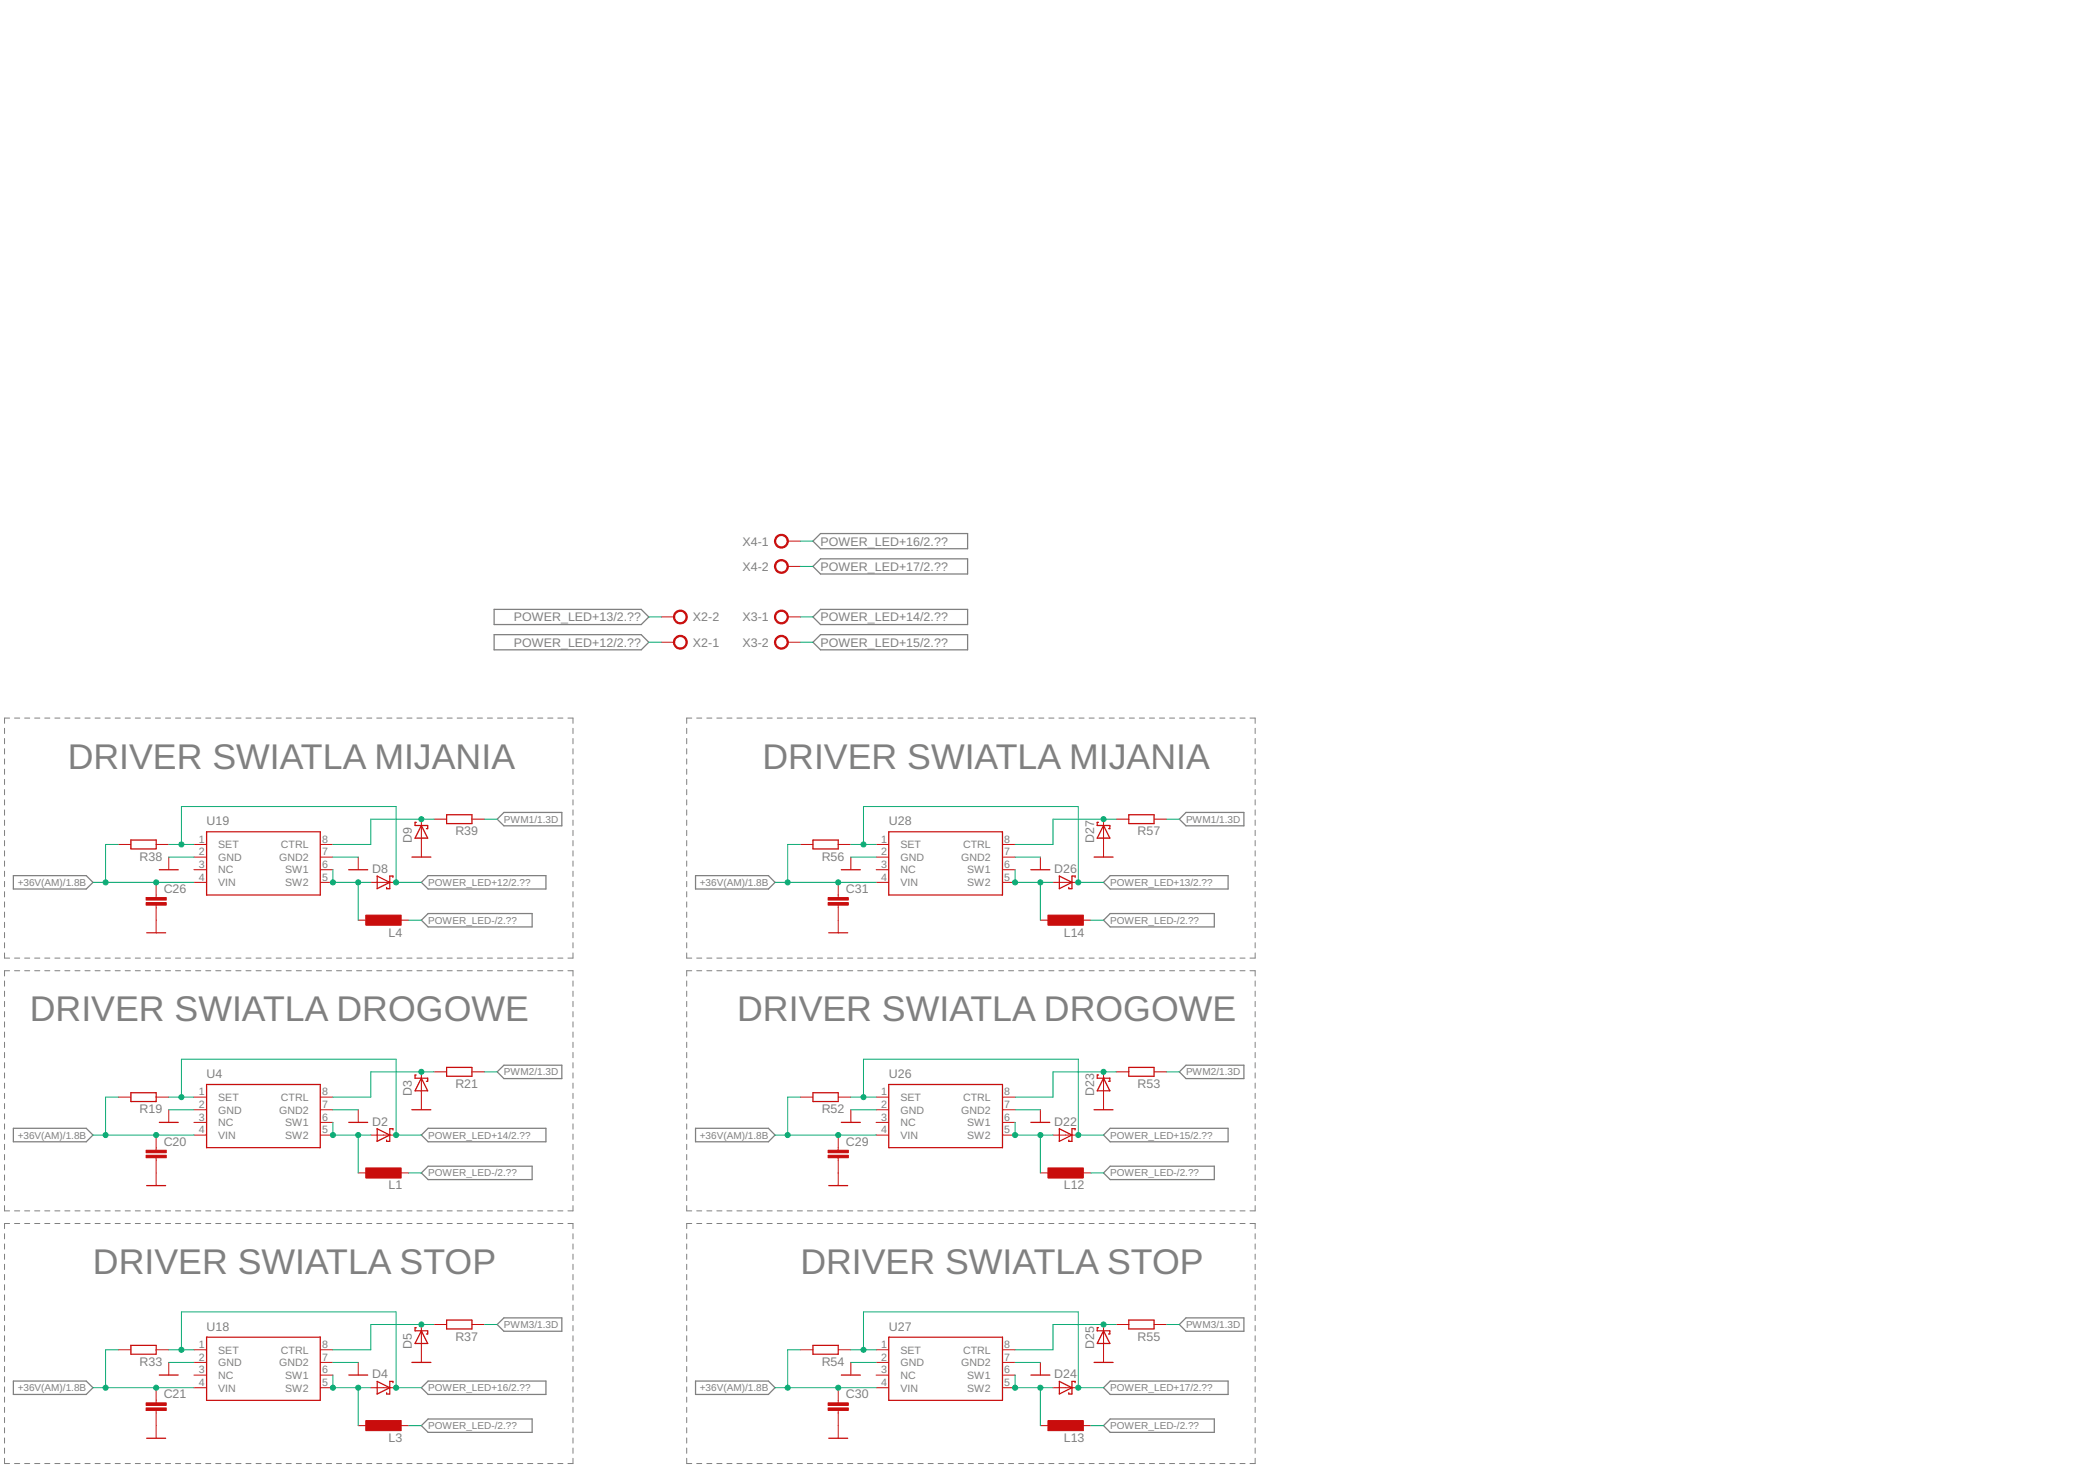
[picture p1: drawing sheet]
<svg xmlns="http://www.w3.org/2000/svg" width="420mm" height="297mm" viewBox="0 0 420 297" stroke-linecap="round" stroke-linejoin="round" font-family="sans-serif">
<defs><g id="words">
<g font-size="7.2" fill="#808080">
<text x="13.6" y="154.5">DRIVER SWIATLA MIJANIA</text>
<text x="153.3" y="154.5">DRIVER SWIATLA MIJANIA</text>
<text x="6" y="205.3">DRIVER SWIATLA DROGOWE</text>
<text x="148.2" y="205.3">DRIVER SWIATLA DROGOWE</text>
<text x="18.7" y="256">DRIVER SWIATLA STOP</text>
<text x="160.9" y="256">DRIVER SWIATLA STOP</text>
</g>
<g font-size="2.5" fill="#808080">
<text x="149.3" y="109.7">X4-1</text>
<text x="165" y="109.7">POWER_LED+16/2.??</text>
<text x="149.3" y="114.7">X4-2</text>
<text x="165" y="114.7">POWER_LED+17/2.??</text>
<text x="103.3" y="124.9">POWER_LED+13/2.??</text>
<text x="139.3" y="124.9">X2-2</text>
<text x="149.3" y="124.9">X3-1</text>
<text x="165" y="124.9">POWER_LED+14/2.??</text>
<text x="103.3" y="130">POWER_LED+12/2.??</text>
<text x="139.3" y="130">X2-1</text>
<text x="149.3" y="130">X3-2</text>
<text x="165" y="130">POWER_LED+15/2.??</text>
<text x="41.5" y="165.9">U19</text>
<text x="91.5" y="167.9">R39</text>
<text x="178.7" y="165.9">U28</text>
<text x="228.7" y="167.9">R57</text>
<text x="28.1" y="173">R38</text>
<text x="82.8" y="169.5" transform="rotate(-90 82.8 169.5)">D9</text>
<text x="165.2" y="173">R56</text>
<text x="219.9" y="169.5" transform="rotate(-90 219.9 169.5)">D27</text>
<text x="32.9" y="179.5">C26</text>
<text x="74.8" y="175.4">D8</text>
<text x="170" y="179.5">C31</text>
<text x="211.9" y="175.4">D26</text>
<text x="78.1" y="188.2">L4</text>
<text x="213.8" y="188.2">L14</text>
<text x="41.5" y="216.7">U4</text>
<text x="82.8" y="220.2" transform="rotate(-90 82.8 220.2)">D3</text>
<text x="91.5" y="218.7">R21</text>
<text x="178.7" y="216.7">U26</text>
<text x="219.9" y="220.2" transform="rotate(-90 219.9 220.2)">D23</text>
<text x="228.7" y="218.7">R53</text>
<text x="28.1" y="223.8">R19</text>
<text x="74.8" y="226.2">D2</text>
<text x="165.2" y="223.8">R52</text>
<text x="211.9" y="226.2">D22</text>
<text x="32.9" y="230.3">C20</text>
<text x="170" y="230.3">C29</text>
<text x="78.1" y="239">L1</text>
<text x="213.8" y="239">L12</text>
<text x="41.5" y="267.5">U18</text>
<text x="91.5" y="269.5">R37</text>
<text x="178.7" y="267.5">U27</text>
<text x="228.7" y="269.5">R55</text>
<text x="28.1" y="274.6">R33</text>
<text x="82.8" y="271" transform="rotate(-90 82.8 271)">D5</text>
<text x="165.2" y="274.6">R54</text>
<text x="219.9" y="271" transform="rotate(-90 219.9 271)">D25</text>
<text x="32.9" y="281.1">C21</text>
<text x="74.8" y="277">D4</text>
<text x="170" y="281.1">C30</text>
<text x="211.9" y="277">D24</text>
<text x="78.1" y="289.8">L3</text>
<text x="213.8" y="289.8">L13</text>
</g>
<g font-size="2.1" fill="#808080">
<text x="40" y="169.4">1</text>
<text x="40" y="171.9">2</text>
<text x="43.9" y="170.5">SET</text>
<text x="43.9" y="173">GND</text>
<text x="56.1" y="173">GND2</text>
<text x="56.5" y="170.5">CTRL</text>
<text x="64.8" y="171.9">7</text>
<text x="64.8" y="169.4">8</text>
<text x="177.1" y="169.4">1</text>
<text x="177.1" y="171.9">2</text>
<text x="181" y="170.5">SET</text>
<text x="181" y="173">GND</text>
<text x="193.2" y="173">GND2</text>
<text x="193.6" y="170.5">CTRL</text>
<text x="201.9" y="171.9">7</text>
<text x="201.9" y="169.4">8</text>
<text x="40" y="174.4">3</text>
<text x="40" y="177">4</text>
<text x="43.9" y="175.5">NC</text>
<text x="43.9" y="178.1">VIN</text>
<text x="57.3" y="178.1">SW2</text>
<text x="57.3" y="175.5">SW1</text>
<text x="64.8" y="177">5</text>
<text x="64.8" y="174.4">6</text>
<text x="177.1" y="174.4">3</text>
<text x="177.1" y="177">4</text>
<text x="181" y="175.5">NC</text>
<text x="181" y="178.1">VIN</text>
<text x="194.5" y="178.1">SW2</text>
<text x="194.5" y="175.5">SW1</text>
<text x="201.9" y="177">5</text>
<text x="201.9" y="174.4">6</text>
<text x="40" y="220.1">1</text>
<text x="43.9" y="221.3">SET</text>
<text x="56.5" y="221.3">CTRL</text>
<text x="64.8" y="220.1">8</text>
<text x="177.1" y="220.1">1</text>
<text x="181" y="221.3">SET</text>
<text x="193.6" y="221.3">CTRL</text>
<text x="201.9" y="220.1">8</text>
<text x="40" y="225.2">3</text>
<text x="40" y="222.7">2</text>
<text x="40" y="227.8">4</text>
<text x="43.9" y="226.3">NC</text>
<text x="43.9" y="223.8">GND</text>
<text x="56.1" y="223.8">GND2</text>
<text x="57.3" y="226.3">SW1</text>
<text x="64.8" y="227.8">5</text>
<text x="64.8" y="225.2">6</text>
<text x="64.8" y="222.7">7</text>
<text x="177.1" y="225.2">3</text>
<text x="177.1" y="222.7">2</text>
<text x="177.1" y="227.8">4</text>
<text x="181" y="226.3">NC</text>
<text x="181" y="223.8">GND</text>
<text x="193.2" y="223.8">GND2</text>
<text x="194.5" y="226.3">SW1</text>
<text x="201.9" y="227.8">5</text>
<text x="201.9" y="225.2">6</text>
<text x="201.9" y="222.7">7</text>
<text x="43.9" y="228.9">VIN</text>
<text x="57.3" y="228.9">SW2</text>
<text x="181" y="228.9">VIN</text>
<text x="194.5" y="228.9">SW2</text>
<text x="40" y="270.9">1</text>
<text x="40" y="273.5">2</text>
<text x="43.9" y="272">SET</text>
<text x="43.9" y="274.6">GND</text>
<text x="56.1" y="274.6">GND2</text>
<text x="56.5" y="272">CTRL</text>
<text x="64.8" y="273.5">7</text>
<text x="64.8" y="270.9">8</text>
<text x="177.1" y="270.9">1</text>
<text x="177.1" y="273.5">2</text>
<text x="181" y="272">SET</text>
<text x="181" y="274.6">GND</text>
<text x="193.2" y="274.6">GND2</text>
<text x="193.6" y="272">CTRL</text>
<text x="201.9" y="273.5">7</text>
<text x="201.9" y="270.9">8</text>
<text x="40" y="276">3</text>
<text x="40" y="278.5">4</text>
<text x="43.9" y="277.1">NC</text>
<text x="43.9" y="279.7">VIN</text>
<text x="57.3" y="279.7">SW2</text>
<text x="57.3" y="277.1">SW1</text>
<text x="64.8" y="278.5">5</text>
<text x="64.8" y="276">6</text>
<text x="177.1" y="276">3</text>
<text x="177.1" y="278.5">4</text>
<text x="181" y="277.1">NC</text>
<text x="181" y="279.7">VIN</text>
<text x="194.5" y="279.7">SW2</text>
<text x="194.5" y="277.1">SW1</text>
<text x="201.9" y="278.5">5</text>
<text x="201.9" y="276">6</text>
</g>
<g font-size="2" fill="#808080">
<text x="101.3" y="165.3">PWM1/1.3D</text>
<text x="238.4" y="165.3">PWM1/1.3D</text>
<text x="3.6" y="178">+36V(AM)/1.8B</text>
<text x="86.1" y="178">POWER_LED+12/2.??</text>
<text x="140.7" y="178">+36V(AM)/1.8B</text>
<text x="223.2" y="178">POWER_LED+13/2.??</text>
<text x="86.1" y="185.7">POWER_LED-/2.??</text>
<text x="223.2" y="185.7">POWER_LED-/2.??</text>
<text x="101.3" y="216.1">PWM2/1.3D</text>
<text x="238.4" y="216.1">PWM2/1.3D</text>
<text x="3.6" y="228.8">+36V(AM)/1.8B</text>
<text x="86.1" y="228.8">POWER_LED+14/2.??</text>
<text x="140.7" y="228.8">+36V(AM)/1.8B</text>
<text x="223.2" y="228.8">POWER_LED+15/2.??</text>
<text x="86.1" y="236.4">POWER_LED-/2.??</text>
<text x="223.2" y="236.4">POWER_LED-/2.??</text>
<text x="101.3" y="266.9">PWM3/1.3D</text>
<text x="238.4" y="266.9">PWM3/1.3D</text>
<text x="3.6" y="279.6">+36V(AM)/1.8B</text>
<text x="86.1" y="279.6">POWER_LED+16/2.??</text>
<text x="140.7" y="279.6">+36V(AM)/1.8B</text>
<text x="223.2" y="279.6">POWER_LED+17/2.??</text>
<text x="86.1" y="287.2">POWER_LED-/2.??</text>
<text x="223.2" y="287.2">POWER_LED-/2.??</text>
</g>
</g></defs>
<g fill="none" stroke="#808080" stroke-width=".2">
<path d="M.9 146.4v1M.9 148.4v1.1M.9 150.5v1M.9 152.5v1.1M.9 154.6v1M.9 156.6v1.1M.9 158.7v1M1.9 144.3h-1v1.1M2.9 144.3h1.1M5 144.3h1M7 144.3h1M9 144.3h1"/>
<path d="M11 144.3h1M13 144.3h1.1M15.1 144.3h1M17.1 144.3h1M19.1 144.3h1M21.1 144.3h1.1M23.2 144.3h1M25.2 144.3h1M27.2 144.3h1M29.2 144.3h1M31.2 144.3h1.1M33.3 144.3h1"/>
<path d="M35.3 144.3h1M37.3 144.3h1M39.3 144.3h1.1M41.4 144.3h1M43.4 144.3h1M45.4 144.3h1M47.4 144.3h1.1M49.4 144.3h1.1M51.5 144.3h1M53.5 144.3h1M55.5 144.3h1M57.5 144.3h1"/>
<path d="M59.6 144.3h1M61.6 144.3h1M63.6 144.3h1M65.6 144.3h1.1M67.6 144.3h1.1M69.7 144.3h1M71.7 144.3h1M73.7 144.3h1M75.7 144.3h1.1M77.8 144.3h1M79.8 144.3h1M81.8 144.3h1"/>
<path d="M83.8 144.3h1.1M85.9 144.3h1M87.9 144.3h1M89.9 144.3h1M91.9 144.3h1M93.9 144.3h1.1M96 144.3h1M98 144.3h1M100 144.3h1M102 144.3h1.1M104.1 144.3h1M106.1 144.3h1"/>
<path d="M108.1 144.3h1M110.1 144.3h1M112.1 144.3h1.1M114.2 144.3h1v1.1M115.2 146.4v1M115.2 148.4v1.1M115.2 150.5v1M115.2 152.5v1.1M115.2 154.6v1M115.2 156.6v1.1M115.2 158.7v1M138 146.4v1"/>
<path d="M138 148.4v1.1M138 150.5v1M138 152.5v1.1M138 154.6v1M138 156.6v1.1M138 158.7v1M139.1 144.3h-1.1v1.1M140.1 144.3h1M142.1 144.3h1M144.1 144.3h1M146.1 144.3h1.1M148.1 144.3h1.1"/>
<path d="M150.2 144.3h1M152.2 144.3h1M154.2 144.3h1M156.3 144.3h1M158.3 144.3h1M160.3 144.3h1M162.3 144.3h1M164.3 144.3h1.1M166.3 144.3h1.1M168.4 144.3h1M170.4 144.3h1M172.4 144.3h1"/>
<path d="M174.4 144.3h1.1M176.5 144.3h1M178.5 144.3h1M180.5 144.3h1M182.5 144.3h1.1M184.6 144.3h1M186.6 144.3h1M188.6 144.3h1M190.6 144.3h1M192.6 144.3h1.1M194.7 144.3h1M196.7 144.3h1"/>
<path d="M198.7 144.3h1M200.7 144.3h1.1M202.8 144.3h1M204.8 144.3h1M206.8 144.3h1M208.8 144.3h1M210.8 144.3h1.1M212.9 144.3h1M214.9 144.3h1M216.9 144.3h1M218.9 144.3h1.1M221 144.3h1"/>
<path d="M223 144.3h1M225 144.3h1M227 144.3h1M229 144.3h1.1M231.1 144.3h1M233.1 144.3h1M235.1 144.3h1M237.1 144.3h1.1M239.2 144.3h1M241.2 144.3h1M243.2 144.3h1M245.2 144.3h1.1"/>
<path d="M247.2 144.3h1.1M249.3 144.3h1M251.3 144.3h1v1.1M252.3 146.4v1M252.3 148.4v1.1M252.3 150.5v1M252.3 152.5v1.1M252.3 154.6v1M252.3 156.6v1.1M252.3 158.7v1M.9 160.7v1.1M.9 162.8v1"/>
<path d="M.9 164.8v1.1M.9 166.9v1M.9 168.9v1.1M.9 171v1M.9 173v1.1M.9 175.1v1M.9 177.1v1.1M.9 179.2v1.1M115.2 160.7v1.1M115.2 162.8v1M115.2 164.8v1.1M115.2 166.9v1"/>
<path d="M115.2 168.9v1.1M115.2 171v1M115.2 173v1.1M115.2 175.1v1M115.2 177.1v1.1M115.2 179.2v1.1M138 160.7v1.1M138 162.8v1M138 164.8v1.1M138 166.9v1M138 168.9v1.1M138 171v1"/>
<path d="M138 173v1.1M138 175.1v1M138 177.1v1.1M138 179.2v1.1M252.3 160.7v1.1M252.3 162.8v1M252.3 164.8v1.1M252.3 166.9v1M252.3 168.9v1.1M252.3 171v1M252.3 173v1.1M252.3 175.1v1"/>
<path d="M252.3 177.1v1.1M252.3 179.2v1.1M.9 181.3v1M.9 183.3v1.1M.9 185.4v1M.9 187.4v1.1M.9 189.5v1M.9 191.5v1.1h1M.9 197.1v1.1M.9 199.2v1.1M1.9 195.1h-1v1.1M2.9 195.1h1.1"/>
<path d="M2.9 192.6h1.1M5 195.1h1M5 192.6h1M7 195.1h1M7 192.6h1M9 195.1h1M9 192.6h1M11 195.1h1M11 192.6h1M13 195.1h1.1M13 192.6h1.1M15.1 195.1h1"/>
<path d="M15.1 192.6h1M17.1 195.1h1M17.1 192.6h1M19.1 195.1h1M19.1 192.6h1M21.1 195.1h1.1M21.1 192.6h1.1M23.2 195.1h1M23.2 192.6h1M25.2 195.1h1M25.2 192.6h1M27.2 195.1h1"/>
<path d="M27.2 192.6h1M29.2 195.1h1M29.2 192.6h1M31.2 195.1h1.1M31.2 192.6h1.1M33.3 195.1h1M33.3 192.6h1M35.3 195.1h1M35.3 192.6h1M37.3 195.1h1M37.3 192.6h1M39.3 195.1h1.1"/>
<path d="M39.3 192.6h1.1M41.4 195.1h1M41.4 192.6h1M43.4 195.1h1M43.4 192.6h1M45.4 195.1h1M45.4 192.6h1M47.4 195.1h1.1M47.4 192.6h1.1M49.4 195.1h1.1M49.4 192.6h1.1M51.5 195.1h1"/>
<path d="M51.5 192.6h1M53.5 195.1h1M53.5 192.6h1M55.5 195.1h1M55.5 192.6h1M57.5 195.1h1M57.5 192.6h1M59.6 195.1h1M59.6 192.6h1M61.6 195.1h1M61.6 192.6h1M63.6 195.1h1"/>
<path d="M63.6 192.6h1M65.6 195.1h1.1M65.6 192.6h1.1M67.6 195.1h1.1M67.6 192.6h1.1M69.7 195.1h1M69.7 192.6h1M71.7 195.1h1M71.7 192.6h1M73.7 195.1h1M73.7 192.6h1M75.7 195.1h1.1"/>
<path d="M75.7 192.6h1.1M77.8 195.1h1M77.8 192.6h1M79.8 195.1h1M79.8 192.6h1M81.8 195.1h1M81.8 192.6h1M83.8 195.1h1.1M83.8 192.6h1.1M85.9 195.1h1M85.9 192.6h1M87.9 195.1h1"/>
<path d="M87.9 192.6h1M89.9 195.1h1M89.9 192.6h1M91.9 195.1h1M91.9 192.6h1M93.9 195.1h1.1M93.9 192.6h1.1M96 195.1h1M96 192.6h1M98 195.1h1M98 192.6h1M100 195.1h1"/>
<path d="M100 192.6h1M102 195.1h1.1M102 192.6h1.1M104.1 195.1h1M104.1 192.6h1M106.1 195.1h1M106.1 192.6h1M108.1 195.1h1M108.1 192.6h1M110.1 195.1h1M110.1 192.6h1M112.1 195.1h1.1"/>
<path d="M112.1 192.6h1.1M114.2 195.1h1v1.1M115.2 181.3v1M115.2 183.3v1.1M115.2 185.4v1M115.2 187.4v1.1M115.2 189.5v1M115.2 191.5v1.1h-1M115.2 197.1v1.1M115.2 199.2v1.1M138 191.5v1.1h1.1M138 181.3v1"/>
<path d="M138 183.3v1.1M138 185.4v1M138 187.4v1.1M138 189.5v1M138 197.1v1.1M138 199.2v1.1M139.1 195.1h-1.1v1.1M140.1 195.1h1M140.1 192.6h1M142.1 195.1h1M142.1 192.6h1M144.1 195.1h1"/>
<path d="M144.1 192.6h1M146.1 195.1h1.1M146.1 192.6h1.1M148.1 195.1h1.1M148.1 192.6h1.1M150.2 195.1h1M150.2 192.6h1M152.2 195.1h1M152.2 192.6h1M154.2 195.1h1M154.2 192.6h1M156.3 195.1h1"/>
<path d="M156.3 192.6h1M158.3 195.1h1M158.3 192.6h1M160.3 195.1h1M160.3 192.6h1M162.3 195.1h1M162.3 192.6h1M164.3 195.1h1.1M164.3 192.6h1.1M166.3 195.1h1.1M166.3 192.6h1.1M168.4 195.1h1"/>
<path d="M168.4 192.6h1M170.4 195.1h1M170.4 192.6h1M172.4 195.1h1M172.4 192.6h1M174.4 195.1h1.1M174.4 192.6h1.1M176.5 195.1h1M176.5 192.6h1M178.5 195.1h1M178.5 192.6h1M180.5 195.1h1"/>
<path d="M180.5 192.6h1M182.5 195.1h1.1M182.5 192.6h1.1M184.6 195.1h1M184.6 192.6h1M186.6 195.1h1M186.6 192.6h1M188.6 195.1h1M188.6 192.6h1M190.6 195.1h1M190.6 192.6h1M192.6 195.1h1.1"/>
<path d="M192.6 192.6h1.1M194.7 195.1h1M194.7 192.6h1M196.7 195.1h1M196.7 192.6h1M198.7 195.1h1M198.7 192.6h1M200.7 195.1h1.1M200.7 192.6h1.1M202.8 195.1h1M202.8 192.6h1M204.8 195.1h1"/>
<path d="M204.8 192.6h1M206.8 195.1h1M206.8 192.6h1M208.8 195.1h1M208.8 192.6h1M210.8 195.1h1.1M210.8 192.6h1.1M212.9 195.1h1M212.9 192.6h1M214.9 195.1h1M214.9 192.6h1M216.9 195.1h1"/>
<path d="M216.9 192.6h1M218.9 195.1h1.1M218.9 192.6h1.1M221 195.1h1M221 192.6h1M223 195.1h1M223 192.6h1M225 195.1h1M225 192.6h1M227 195.1h1M227 192.6h1M229 195.1h1.1"/>
<path d="M229 192.6h1.1M231.1 195.1h1M231.1 192.6h1M233.1 195.1h1M233.1 192.6h1M235.1 195.1h1M235.1 192.6h1M237.1 195.1h1.1M237.1 192.6h1.1M239.2 195.1h1M239.2 192.6h1M241.2 195.1h1"/>
<path d="M241.2 192.6h1M243.2 195.1h1M243.2 192.6h1M245.2 195.1h1.1M245.2 192.6h1.1M247.2 195.1h1.1M247.2 192.6h1.1M249.3 195.1h1M249.3 192.6h1M251.3 195.1h1v1.1M252.3 191.5v1.1h-1M252.3 181.3v1"/>
<path d="M252.3 183.3v1.1M252.3 185.4v1M252.3 187.4v1.1M252.3 189.5v1M252.3 197.1v1.1M252.3 199.2v1.1M.9 201.3v1M.9 203.3v1.1M.9 205.4v1M.9 207.4v1.1M.9 209.5v1M.9 211.5v1.1"/>
<path d="M.9 213.6v1M.9 215.6v1.1M.9 217.7v1M.9 219.7v1.1M115.2 201.3v1M115.2 203.3v1.1M115.2 205.4v1M115.2 207.4v1.1M115.2 209.5v1M115.2 211.5v1.1M115.2 213.6v1M115.2 215.6v1.1"/>
<path d="M115.2 217.7v1M115.2 219.7v1.1M138 201.3v1M138 203.3v1.1M138 205.4v1M138 207.4v1.1M138 209.5v1M138 211.5v1.1M138 213.6v1M138 215.6v1.1M138 217.7v1M138 219.7v1.1"/>
<path d="M252.3 201.3v1M252.3 203.3v1.1M252.3 205.4v1M252.3 207.4v1.1M252.3 209.5v1M252.3 211.5v1.1M252.3 213.6v1M252.3 215.6v1.1M252.3 217.7v1M252.3 219.7v1.1M.9 221.8v1M.9 223.8v1.1"/>
<path d="M.9 225.9v1M.9 227.9v1.1M.9 230v1M.9 232v1.1M.9 234.1v1M.9 236.1v1.1M.9 238.2v1M115.2 221.8v1M115.2 223.8v1.1M115.2 225.9v1M115.2 227.9v1.1M115.2 230v1"/>
<path d="M115.2 232v1.1M115.2 234.1v1M115.2 236.1v1.1M115.2 238.2v1M138 221.8v1M138 223.8v1.1M138 225.9v1M138 227.9v1.1M138 230v1M138 232v1.1M138 234.1v1M138 236.1v1.1"/>
<path d="M138 238.2v1M252.3 221.8v1M252.3 223.8v1.1M252.3 225.9v1M252.3 227.9v1.1M252.3 230v1M252.3 232v1.1M252.3 234.1v1M252.3 236.1v1.1M252.3 238.2v1M.9 242.3v1.1h1M.9 240.2v1.1"/>
<path d="M.9 247.9v1.1M.9 250v1M.9 252.1v1M.9 254.1v1M.9 256.1v1.1M.9 258.2v1M1.9 245.9h-1v1M2.9 243.4h1.1M2.9 245.9h1.1M5 243.4h1M5 245.9h1M7 243.4h1"/>
<path d="M7 245.9h1M9 243.4h1M9 245.9h1M11 243.4h1M11 245.9h1M13 243.4h1.1M13 245.9h1.1M15.1 243.4h1M15.1 245.9h1M17.1 243.4h1M17.1 245.9h1M19.1 243.4h1"/>
<path d="M19.1 245.9h1M21.1 243.4h1.1M21.1 245.9h1.1M23.2 243.4h1M23.2 245.9h1M25.2 243.4h1M25.2 245.9h1M27.2 243.4h1M27.2 245.9h1M29.2 243.4h1M29.2 245.9h1M31.2 243.4h1.1"/>
<path d="M31.2 245.9h1.1M33.3 243.4h1M33.3 245.9h1M35.3 243.4h1M35.3 245.9h1M37.3 243.4h1M37.3 245.9h1M39.3 243.4h1.1M39.3 245.9h1.1M41.4 243.4h1M41.4 245.9h1M43.4 243.4h1"/>
<path d="M43.4 245.9h1M45.4 243.4h1M45.4 245.9h1M47.4 243.4h1.1M47.4 245.9h1.1M49.4 243.4h1.1M49.4 245.9h1.1M51.5 243.4h1M51.5 245.9h1M53.5 243.4h1M53.5 245.9h1M55.5 243.4h1"/>
<path d="M55.5 245.9h1M57.5 243.4h1M57.5 245.9h1M59.6 243.4h1M59.6 245.9h1M61.6 243.4h1M61.6 245.9h1M63.6 243.4h1M63.6 245.9h1M65.6 243.4h1.1M65.6 245.9h1.1M67.6 243.4h1.1"/>
<path d="M67.6 245.9h1.1M69.7 243.4h1M69.7 245.9h1M71.7 243.4h1M71.7 245.9h1M73.7 243.4h1M73.7 245.9h1M75.7 243.4h1.1M75.7 245.9h1.1M77.8 243.4h1M77.8 245.9h1M79.8 243.4h1"/>
<path d="M79.8 245.9h1M81.8 243.4h1M81.8 245.9h1M83.8 243.4h1.1M83.8 245.9h1.1M85.9 243.4h1M85.9 245.9h1M87.9 243.4h1M87.9 245.9h1M89.9 243.4h1M89.9 245.9h1M91.9 243.4h1"/>
<path d="M91.9 245.9h1M93.9 243.4h1.1M93.9 245.9h1.1M96 243.4h1M96 245.9h1M98 243.4h1M98 245.9h1M100 243.4h1M100 245.9h1M102 243.4h1.1M102 245.9h1.1M104.1 243.4h1"/>
<path d="M104.1 245.9h1M106.1 243.4h1M106.1 245.9h1M108.1 243.4h1M108.1 245.9h1M110.1 243.4h1M110.1 245.9h1M112.1 243.4h1.1M112.1 245.9h1.1M114.2 245.9h1v1M115.2 240.2v1.1M115.2 242.3v1.1h-1"/>
<path d="M115.2 247.9v1.1M115.2 250v1M115.2 252.1v1M115.2 254.1v1M115.2 256.1v1.1M115.2 258.2v1M138 242.3v1.1h1.1M138 240.2v1.1M138 247.9v1.1M138 250v1M138 252.1v1M138 254.1v1"/>
<path d="M138 256.1v1.1M138 258.2v1M139.1 245.9h-1.1v1M140.1 243.4h1M140.1 245.9h1M142.1 243.4h1M142.1 245.9h1M144.1 243.4h1M144.1 245.9h1M146.1 243.4h1.1M146.1 245.9h1.1M148.1 243.4h1.1"/>
<path d="M148.1 245.9h1.1M150.2 243.4h1M150.2 245.9h1M152.2 243.4h1M152.2 245.9h1M154.2 243.4h1M154.2 245.9h1M156.3 243.4h1M156.3 245.9h1M158.3 243.4h1M158.3 245.9h1M160.3 243.4h1"/>
<path d="M160.3 245.9h1M162.3 243.4h1M162.3 245.9h1M164.3 243.4h1.1M164.3 245.9h1.1M166.3 243.4h1.1M166.3 245.9h1.1M168.4 243.4h1M168.4 245.9h1M170.4 243.4h1M170.4 245.9h1M172.4 243.4h1"/>
<path d="M172.4 245.9h1M174.4 243.4h1.1M174.4 245.9h1.1M176.5 243.4h1M176.5 245.9h1M178.5 243.4h1M178.5 245.9h1M180.5 243.4h1M180.5 245.9h1M182.5 243.4h1.1M182.5 245.9h1.1M184.6 243.4h1"/>
<path d="M184.6 245.9h1M186.6 243.4h1M186.6 245.9h1M188.6 243.4h1M188.6 245.9h1M190.6 243.4h1M190.6 245.9h1M192.6 243.4h1.1M192.6 245.9h1.1M194.7 243.4h1M194.7 245.9h1M196.7 243.4h1"/>
<path d="M196.7 245.9h1M198.7 243.4h1M198.7 245.9h1M200.7 243.4h1.1M200.7 245.9h1.1M202.8 243.4h1M202.8 245.9h1M204.8 243.4h1M204.8 245.9h1M206.8 243.4h1M206.8 245.9h1M208.8 243.4h1"/>
<path d="M208.8 245.9h1M210.8 243.4h1.1M210.8 245.9h1.1M212.9 243.4h1M212.9 245.9h1M214.9 243.4h1M214.9 245.9h1M216.9 243.4h1M216.9 245.9h1M218.9 243.4h1.1M218.9 245.9h1.1M221 243.4h1"/>
<path d="M221 245.9h1M223 243.4h1M223 245.9h1M225 243.4h1M225 245.9h1M227 243.4h1M227 245.9h1M229 243.4h1.1M229 245.9h1.1M231.1 243.4h1M231.1 245.9h1M233.1 243.4h1"/>
<path d="M233.1 245.9h1M235.1 243.4h1M235.1 245.9h1M237.1 243.4h1.1M237.1 245.9h1.1M239.2 243.4h1M239.2 245.9h1M241.2 243.4h1M241.2 245.9h1M243.2 243.4h1M243.2 245.9h1M245.2 243.4h1.1"/>
<path d="M245.2 245.9h1.1M247.2 243.4h1.1M247.2 245.9h1.1M249.3 243.4h1M249.3 245.9h1M251.3 245.9h1v1M252.3 242.3v1.1h-1M252.3 240.2v1.1M252.3 247.9v1.1M252.3 250v1M252.3 252.1v1M252.3 254.1v1"/>
<path d="M252.3 256.1v1.1M252.3 258.2v1M.9 260.2v1.1M.9 262.3v1.1M.9 264.4v1M.9 266.4v1.1M.9 268.5v1M.9 270.5v1.1M.9 272.6v1M.9 274.6v1.1M.9 276.7v1M.9 278.7v1.1"/>
<path d="M115.2 260.2v1.1M115.2 262.3v1.1M115.2 264.4v1M115.2 266.4v1.1M115.2 268.5v1M115.2 270.5v1.1M115.2 272.6v1M115.2 274.6v1.1M115.2 276.7v1M115.2 278.7v1.1M138 260.2v1.1M138 262.3v1.1"/>
<path d="M138 264.4v1M138 266.4v1.1M138 268.5v1M138 270.5v1.1M138 272.6v1M138 274.6v1.1M138 276.7v1M138 278.7v1.1M252.3 260.2v1.1M252.3 262.3v1.1M252.3 264.4v1M252.3 266.4v1.1"/>
<path d="M252.3 268.5v1M252.3 270.5v1.1M252.3 272.6v1M252.3 274.6v1.1M252.3 276.7v1M252.3 278.7v1.1M.9 280.8v1M.9 282.8v1.1M.9 284.9v1M.9 286.9v1.1M.9 289v1M.9 291v1.1"/>
<path d="M.9 293.1v1h1M2.9 294.1h1.1M5 294.1h1M7 294.1h1M9 294.1h1M11 294.1h1M13 294.1h1.1M15.1 294.1h1M17.1 294.1h1M19.1 294.1h1M21.1 294.1h1.1M23.2 294.1h1"/>
<path d="M25.2 294.1h1M27.2 294.1h1M29.2 294.1h1M31.2 294.1h1.1M33.3 294.1h1M35.3 294.1h1M37.3 294.1h1M39.3 294.1h1.1M41.4 294.1h1M43.4 294.1h1M45.4 294.1h1M47.4 294.1h1.1"/>
<path d="M49.4 294.1h1.1M51.5 294.1h1M53.5 294.1h1M55.5 294.1h1M57.5 294.1h1M59.6 294.1h1M61.6 294.1h1M63.6 294.1h1M65.6 294.1h1.1M67.6 294.1h1.1M69.7 294.1h1M71.7 294.1h1"/>
<path d="M73.7 294.1h1M75.7 294.1h1.1M77.8 294.1h1M79.8 294.1h1M81.8 294.1h1M83.8 294.1h1.1M85.9 294.1h1M87.9 294.1h1M89.9 294.1h1M91.9 294.1h1M93.9 294.1h1.1M96 294.1h1"/>
<path d="M98 294.1h1M100 294.1h1M102 294.1h1.1M104.1 294.1h1M106.1 294.1h1M108.1 294.1h1M110.1 294.1h1M112.1 294.1h1.1M115.2 280.8v1M115.2 282.8v1.1M115.2 284.9v1M115.2 286.9v1.1"/>
<path d="M115.2 289v1M115.2 291v1.1M115.2 293.1v1h-1M138 293.1v1h1.1M138 280.8v1M138 282.8v1.1M138 284.9v1M138 286.9v1.1M138 289v1M138 291v1.1M140.1 294.1h1M142.1 294.1h1"/>
<path d="M144.1 294.1h1M146.1 294.1h1.1M148.1 294.1h1.1M150.2 294.1h1M152.2 294.1h1M154.2 294.1h1M156.3 294.1h1M158.3 294.1h1M160.3 294.1h1M162.3 294.1h1M164.3 294.1h1.1M166.3 294.1h1.1"/>
<path d="M168.4 294.1h1M170.4 294.1h1M172.4 294.1h1M174.4 294.1h1.1M176.5 294.1h1M178.5 294.1h1M180.5 294.1h1M182.5 294.1h1.1M184.6 294.1h1M186.6 294.1h1M188.6 294.1h1M190.6 294.1h1"/>
<path d="M192.6 294.1h1.1M194.7 294.1h1M196.7 294.1h1M198.7 294.1h1M200.7 294.1h1.1M202.8 294.1h1M204.8 294.1h1M206.8 294.1h1M208.8 294.1h1M210.8 294.1h1.1M212.9 294.1h1M214.9 294.1h1"/>
<path d="M216.9 294.1h1M218.9 294.1h1.1M221 294.1h1M223 294.1h1M225 294.1h1M227 294.1h1M229 294.1h1.1M231.1 294.1h1M233.1 294.1h1M235.1 294.1h1M237.1 294.1h1.1M239.2 294.1h1"/>
<path d="M241.2 294.1h1M243.2 294.1h1M245.2 294.1h1.1M247.2 294.1h1.1M249.3 294.1h1M252.3 293.1v1h-1M252.3 280.8v1M252.3 282.8v1.1M252.3 284.9v1M252.3 286.9v1.1M252.3 289v1M252.3 291v1.1"/>
</g>
<g fill="none" stroke="#808080" stroke-width=".25">
<path d="M163.4 113.8l1.6-1.5h29.5v3.1h-29.5zM163.4 108.8l1.6-1.6h29.5v3.1h-29.5zM99.3 122.5h29.6l1.5 1.5-1.5 1.5h-29.6zM99.3 127.6h29.6l1.5 1.5-1.5 1.5h-29.6zM163.4 124l1.6-1.5h29.5v3h-29.5zM163.4 129.1l1.6-1.5h29.5v3h-29.5zM2.7 176h14.6l1.4 1.3-1.4 1.4h-14.6zM84.7 177.3l1.4-1.3h23.6v2.7h-23.6zM99.9 164.6l1.4-1.3h11.6v2.7h-11.6zM139.8 176h14.7l1.3 1.3-1.3 1.4h-14.7zM223.2 176h23.7v2.7h-23.7l-1.4-1.4zM238.4 163.3h11.7v2.7h-11.7l-1.3-1.4z"/>
<path d="M84.7 184.9l1.4-1.3h20.9v2.7h-20.9zM223.2 183.6h20.9v2.7h-20.9l-1.4-1.4zM99.9 215.4l1.4-1.3h11.6v2.7h-11.6zM237.1 215.4l1.3-1.3h11.7v2.7h-11.7zM2.7 226.8h14.6l1.4 1.3-1.4 1.4h-14.6zM84.7 235.7l1.4-1.3h20.9v2.7h-20.9zM84.7 228.1l1.4-1.3h23.6v2.7h-23.6zM139.8 226.8h14.7l1.3 1.3-1.3 1.4h-14.7zM223.2 226.8h23.7v2.7h-23.7l-1.4-1.4zM223.2 234.4h20.9v2.7h-20.9l-1.4-1.4zM2.7 277.6h14.6l1.4 1.3-1.4 1.3h-14.6zM84.7 278.9l1.4-1.3h23.6v2.6h-23.6z"/>
<path d="M99.9 266.2l1.4-1.3h11.6v2.6h-11.6zM139.8 277.6h14.7l1.3 1.3-1.3 1.3h-14.7zM221.8 278.9l1.4-1.3h23.7v2.6h-23.7zM238.4 264.9h11.7v2.6h-11.7l-1.3-1.3zM84.7 286.5l1.4-1.3h20.9v2.7h-20.9zM223.2 285.2h20.9v2.7h-20.9l-1.4-1.4z"/>
</g>
<g fill="none" stroke="#c90d0c" stroke-width=".25">
<path d="M26.3 168.8h5.1v1.8h-5.1zM32 174.8h3.8M41.5 167.2h22.9v12.7h-22.9zM70.1 174.8h3.8M75.8 176.1l2.6 1.2-2.6 1.3zM79 176.3v-.2h-.6v2.5h-.7v-.2M82.8 172.3h3.8M83.7 165.3h-.3v.6h2.6v.6h-.3M84.7 165.9l1.3 2.5h-2.6zM89.8 163.7h5.1v1.8h-5.1zM163.4 168.8h5.1v1.8h-5.1zM169.1 174.8h3.9"/>
<path d="M178.7 167.2h22.8v12.7h-22.8zM207.2 174.8h3.9M213 176.1l2.5 1.2-2.5 1.3zM216.1 176.3v-.2h-.6v2.5h-.6v-.2M219.9 172.3h3.9M220.8 165.3h-.2v.6h2.5v.6h-.2M221.8 165.9l1.3 2.5h-2.5zM226.9 163.7h5.1v1.8h-5.1zM29.5 187.5h3.8M166.6 187.5h3.8M26.3 219.6h5.1v1.8h-5.1zM41.5 218h22.9v12.7h-22.9z"/>
<path d="M83.7 216h-.3v.7h2.6v.6h-.3M84.7 216.7l1.3 2.5h-2.6zM89.8 214.5h5.1v1.8h-5.1zM163.4 219.6h5.1v1.8h-5.1zM178.7 218h22.8v12.7h-22.8zM220.8 216h-.2v.7h2.5v.6h-.2M221.8 216.7l1.3 2.5h-2.5zM226.9 214.5h5.1v1.8h-5.1zM29.5 238.3h3.8M32 225.6h3.8M70.1 225.6h3.8M75.8 226.8l2.6 1.3-2.6 1.3z"/>
<path d="M79 227.1v-.3h-.6v2.6h-.7v-.3M82.8 223h3.8M166.6 238.3h3.8M169.1 225.6h3.9M207.2 225.6h3.9M213 226.8l2.5 1.3-2.5 1.3zM216.1 227.1v-.3h-.6v2.6h-.6v-.3M219.9 223h3.9M26.3 270.4h5.1v1.8h-5.1zM32 276.4h3.8M41.5 268.7h22.9v12.7h-22.9zM70.1 276.4h3.8"/>
<path d="M75.8 277.6l2.6 1.3-2.6 1.3zM79 277.9v-.3h-.6v2.6h-.7v-.3M82.8 273.8h3.8M83.7 266.8h-.3v.7h2.6v.6h-.3M84.7 267.5l1.3 2.5h-2.6zM89.8 265.3h5.1v1.8h-5.1zM163.4 270.4h5.1v1.8h-5.1zM169.1 276.4h3.9M178.7 268.7h22.8v12.7h-22.8zM207.2 276.4h3.9M213 277.6l2.5 1.3-2.5 1.3zM216.1 277.9v-.3h-.6v2.6h-.6v-.3"/>
<path d="M219.9 273.8h3.9M220.8 266.8h-.2v.7h2.5v.6h-.2M221.8 267.5l1.3 2.5h-2.5zM226.9 265.3h5.1v1.8h-5.1zM29.5 289.1h3.8M166.6 289.1h3.8"/>
</g>
<g fill="none" stroke="#c90d0c" stroke-width=".2">
<path d="M158.3 108.8h2.6M158.3 113.8h2.6M133 129.1h2.5M133 124h2.5M158.3 129.1h2.6M158.3 124h2.6M23.8 169.7h2.5M31.4 177.3v3.1M31.4 169.7h2.5M33.9 172.3v2.5M39 169.7h2.5M39 174.8h2.5"/>
<path d="M39 172.3h2.5M39 177.3h2.5M64.4 169.7h2.5M64.4 174.8h2.5M64.4 172.3h2.5M64.4 177.3h2.5M72 172.3v2.5M74.5 177.3h5.1M84.7 164.6v7.7M87.2 164.6h2.6M94.9 164.6h2.5M160.9 169.7h2.5"/>
<path d="M168.5 169.7h2.5M168.5 177.3v3.1M171 172.3v2.5M176.1 169.7h2.6M176.1 174.8h2.6M176.1 172.3h2.6M176.1 177.3h2.6M201.5 169.7h2.6M201.5 174.8h2.6M201.5 172.3h2.6M201.5 177.3h2.6M209.1 172.3v2.5"/>
<path d="M211.7 177.3h5.1M221.8 164.6v7.7M224.4 164.6h2.5M232 164.6h2.5M31.4 181.9v5.6M72 184.9h2.5M79.6 184.9h2.6M168.5 181.9v5.6M209.1 184.9h2.6M216.8 184.9h2.5M84.7 215.4v7.6M87.2 215.4h2.6"/>
<path d="M94.9 215.4h2.5M221.8 215.4v7.6M224.4 215.4h2.5M232 215.4h2.5M23.8 220.5h2.5M31.4 220.5h2.5M31.4 228.1v3.1M31.4 232.7v5.6M33.9 223v2.6M39 220.5h2.5M39 225.6h2.5M39 223h2.5"/>
<path d="M39 228.1h2.5M64.4 220.5h2.5M64.4 225.6h2.5M64.4 223h2.5M64.4 228.1h2.5M72 223v2.6M72 235.7h2.5M74.5 228.1h5.1M79.6 235.7h2.6M160.9 220.5h2.5M168.5 220.5h2.5M168.5 228.1v3.1"/>
<path d="M168.5 232.7v5.6M171 223v2.6M176.1 220.5h2.6M176.1 225.6h2.6M176.1 223h2.6M176.1 228.1h2.6M201.5 220.5h2.6M201.5 225.6h2.6M201.5 223h2.6M201.5 228.1h2.6M209.1 235.7h2.6M209.1 223v2.6"/>
<path d="M211.7 228.1h5.1M216.8 235.7h2.5M23.8 271.3h2.5M31.4 278.9v3M31.4 271.3h2.5M33.9 273.8v2.6M39 271.3h2.5M39 276.4h2.5M39 273.8h2.5M39 278.9h2.5M64.4 271.3h2.5M64.4 276.4h2.5"/>
<path d="M64.4 273.8h2.5M64.4 278.9h2.5M72 273.8v2.6M74.5 278.9h5.1M84.7 266.2v7.6M87.2 266.2h2.6M94.9 266.2h2.5M160.9 271.3h2.5M168.5 271.3h2.5M168.5 278.9v3M171 273.8v2.6M176.1 271.3h2.6"/>
<path d="M176.1 276.4h2.6M176.1 273.8h2.6M176.1 278.9h2.6M201.5 271.3h2.6M201.5 276.4h2.6M201.5 273.8h2.6M201.5 278.9h2.6M209.1 273.8v2.6M211.7 278.9h5.1M221.8 266.2v7.6M224.4 266.2h2.5M232 266.2h2.5"/>
<path d="M31.4 283.5v5.6M72 286.5h2.5M79.6 286.5h2.6M168.5 283.5v5.6M209.1 286.5h2.6M216.8 286.5h2.5"/>
</g>
<g fill="#c90d0c" stroke="#c90d0c" stroke-width=".2">
<path d="M29.4 232.2h4v.5h-4z"/>
<path d="M29.4 231.2h4v.5h-4z"/>
<path d="M73.5 234.7h7.1v2h-7.1z"/>
<path d="M29.4 283h4v.5h-4z"/>
<path d="M29.4 281.9h4v.5h-4z"/>
<path d="M73.5 285.5h7.1v2h-7.1z"/>
<path d="M29.4 181.4h4v.5h-4z"/>
<path d="M29.4 180.4h4v.5h-4z"/>
<path d="M73.5 183.9h7.1v2h-7.1z"/>
<path d="M166.5 232.2h4v.5h-4z"/>
<path d="M166.5 231.2h4v.5h-4z"/>
<path d="M210.7 234.7h7.1v2h-7.1z"/>
<path d="M166.5 283h4v.5h-4z"/>
<path d="M166.5 281.9h4v.5h-4z"/>
<path d="M210.7 285.5h7.1v2h-7.1z"/>
<path d="M166.5 181.4h4v.5h-4z"/>
<path d="M166.5 180.4h4v.5h-4z"/>
<path d="M210.7 183.9h7.1v2h-7.1z"/>
</g>
<g fill="#c90d0c" stroke="#c90d0c" stroke-width=".2">
<path d="M135.8 128.1a1.4 1.4 0 0 1 2.2 .3 1.4 1.4 0 0 1-.9 2 1.4 1.4 0 0 1-1.7-1.3h.2a1.14 1.14 0 0 1 1.7-1 1.14 1.14 0 0 1 .2 2 1.14 1.14 0 0 1-1.8-.7l-.1-.3h-.2z" fill-rule="evenodd"/>
<path d="M135.8 123a1.4 1.4 0 0 1 2.2 .3 1.4 1.4 0 0 1-.9 2 1.4 1.4 0 0 1-1.7-1.3h.2a1.14 1.14 0 0 1 1.7-.9 1.14 1.14 0 0 1 .2 1.9 1.14 1.14 0 0 1-1.8-.7l-.1-.3h-.2z" fill-rule="evenodd"/>
<path d="M156.1 123a1.4 1.4 0 0 1 2.2 .3 1.4 1.4 0 0 1-.8 2.1 1.4 1.4 0 0 1-1.8-1.4h.2a1.15 1.15 0 0 1 1.7-1.1 1.15 1.15 0 0 1 .2 2 1.15 1.15 0 0 1-1.8-.6l-.1-.3h-.2z" fill-rule="evenodd"/>
<path d="M156.1 128.1a1.4 1.4 0 0 1 2.2 .3 1.4 1.4 0 0 1-.8 2 1.4 1.4 0 0 1-1.8-1.3h.2a1.15 1.15 0 0 1 1.7-1.1 1.15 1.15 0 0 1 .2 1.9 1.15 1.15 0 0 1-1.8-.5l-.1-.3h-.2z" fill-rule="evenodd"/>
<path d="M156.1 107.8a1.4 1.4 0 0 1 2.2 .2 1.4 1.4 0 0 1-.8 2.1 1.4 1.4 0 0 1-1.8-1.3h.2a1.15 1.15 0 0 1 1.7-1.1 1.15 1.15 0 0 1 .2 1.9 1.15 1.15 0 0 1-1.8-.5l-.1-.3h-.2z" fill-rule="evenodd"/>
<path d="M156.1 112.9a1.4 1.4 0 0 1 2.2 .2 1.4 1.4 0 0 1-.8 2.1 1.4 1.4 0 0 1-1.8-1.4h.2a1.15 1.15 0 0 1 1.7-1 1.15 1.15 0 0 1 .2 1.9 1.15 1.15 0 0 1-1.8-.6l-.1-.3h-.2z" fill-rule="evenodd"/>
</g>
<g fill="none" stroke="#0dab76" stroke-width=".2">
<path d="M160.9 113.8h2.5M160.9 108.8h2.5M130.4 124h2.6M130.4 129.1h2.6M160.9 124h2.5M160.9 129.1h2.5M18.7 177.3h20.3M23.8 169.7h-2.6v7.6M33.9 172.3h5.1M33.9 169.7h5.1M36.5 169.7v-7.6h43.1v15.2h5.1M66.9 172.3h5.1"/>
<path d="M66.9 174.8v2.5h7.6M72 177.3v7.6M87.2 164.6h-12.7v5.1h-7.6M97.4 164.6h2.5M155.8 177.3h20.3M160.9 169.7h-2.6v7.6M171 172.3h5.1M171 169.7h5.1M173.6 169.7v-7.6h43.2v15.2h5M204.1 172.3h5M204.1 174.8v2.5h7.6M209.1 177.3v7.6"/>
<path d="M224.4 164.6h-12.7v5.1h-7.6M234.5 164.6h2.6M82.2 184.9h2.5M219.3 184.9h2.5M87.2 215.4h-12.7v5.1h-7.6M97.4 215.4h2.5M224.4 215.4h-12.7v5.1h-7.6M234.5 215.4h2.6M18.7 228.1h20.3M23.8 220.5h-2.6v7.6M33.9 223h5.1M33.9 220.5h5.1"/>
<path d="M36.5 220.5v-7.6h43.1v15.2h5.1M66.9 223h5.1M66.9 225.6v2.5h7.6M72 228.1v7.6M82.2 235.7h2.5M155.8 228.1h20.3M160.9 220.5h-2.6v7.6M171 223h5.1M171 220.5h5.1M173.6 220.5v-7.6h43.2v15.2h5M204.1 223h5M204.1 225.6v2.5h7.6"/>
<path d="M209.1 228.1v7.6M219.3 235.7h2.5M18.7 278.9h20.3M23.8 271.3h-2.6v7.6M33.9 273.8h5.1M33.9 271.3h5.1M36.5 271.3v-7.6h43.1v15.2h5.1M66.9 273.8h5.1M66.9 276.4v2.5h7.6M72 278.9v7.6M87.2 266.2h-12.7v5.1h-7.6M97.4 266.2h2.5"/>
<path d="M155.8 278.9h20.3M160.9 271.3h-2.6v7.6M171 273.8h5.1M171 271.3h5.1M173.6 271.3v-7.6h43.2v15.2h5M204.1 273.8h5M204.1 276.4v2.5h7.6M209.1 278.9v7.6M224.4 266.2h-12.7v5.1h-7.6M234.5 266.2h2.6M82.2 286.5h2.5M219.3 286.5h2.5"/>
</g>
<g fill="#0dab76" stroke="#0dab76" stroke-width=".2">
<circle cx="173.6" cy="271.3" r=".51"/>
<circle cx="216.8" cy="278.9" r=".51"/>
<circle cx="21.2" cy="228.1" r=".51"/>
<circle cx="31.4" cy="228.1" r=".51"/>
<circle cx="21.2" cy="278.9" r=".51"/>
<circle cx="31.4" cy="278.9" r=".51"/>
<circle cx="21.2" cy="177.3" r=".51"/>
<circle cx="31.4" cy="177.3" r=".51"/>
<circle cx="158.3" cy="228.1" r=".51"/>
<circle cx="168.5" cy="228.1" r=".51"/>
<circle cx="158.3" cy="278.9" r=".51"/>
<circle cx="168.5" cy="278.9" r=".51"/>
<circle cx="158.3" cy="177.3" r=".51"/>
<circle cx="168.5" cy="177.3" r=".51"/>
<circle cx="72" cy="228.1" r=".51"/>
<circle cx="66.9" cy="228.1" r=".51"/>
<circle cx="84.7" cy="215.4" r=".51"/>
<circle cx="72" cy="278.9" r=".51"/>
<circle cx="66.9" cy="278.9" r=".51"/>
<circle cx="84.7" cy="266.2" r=".51"/>
<circle cx="72" cy="177.3" r=".51"/>
<circle cx="66.9" cy="177.3" r=".51"/>
<circle cx="84.7" cy="164.6" r=".51"/>
<circle cx="209.1" cy="228.1" r=".51"/>
<circle cx="204.1" cy="228.1" r=".51"/>
<circle cx="221.8" cy="215.4" r=".51"/>
<circle cx="209.1" cy="278.9" r=".51"/>
<circle cx="204.1" cy="278.9" r=".51"/>
<circle cx="221.8" cy="266.2" r=".51"/>
<circle cx="209.1" cy="177.3" r=".51"/>
<circle cx="204.1" cy="177.3" r=".51"/>
<circle cx="221.8" cy="164.6" r=".51"/>
<circle cx="173.6" cy="169.7" r=".51"/>
<circle cx="216.8" cy="177.3" r=".51"/>
<circle cx="36.5" cy="169.7" r=".51"/>
<circle cx="79.6" cy="177.3" r=".51"/>
<circle cx="36.5" cy="220.5" r=".51"/>
<circle cx="79.6" cy="228.1" r=".51"/>
<circle cx="173.6" cy="220.5" r=".51"/>
<circle cx="216.8" cy="228.1" r=".51"/>
<circle cx="36.5" cy="271.3" r=".51"/>
<circle cx="79.6" cy="278.9" r=".51"/>
</g>
<use href="#words"/>
</svg>
